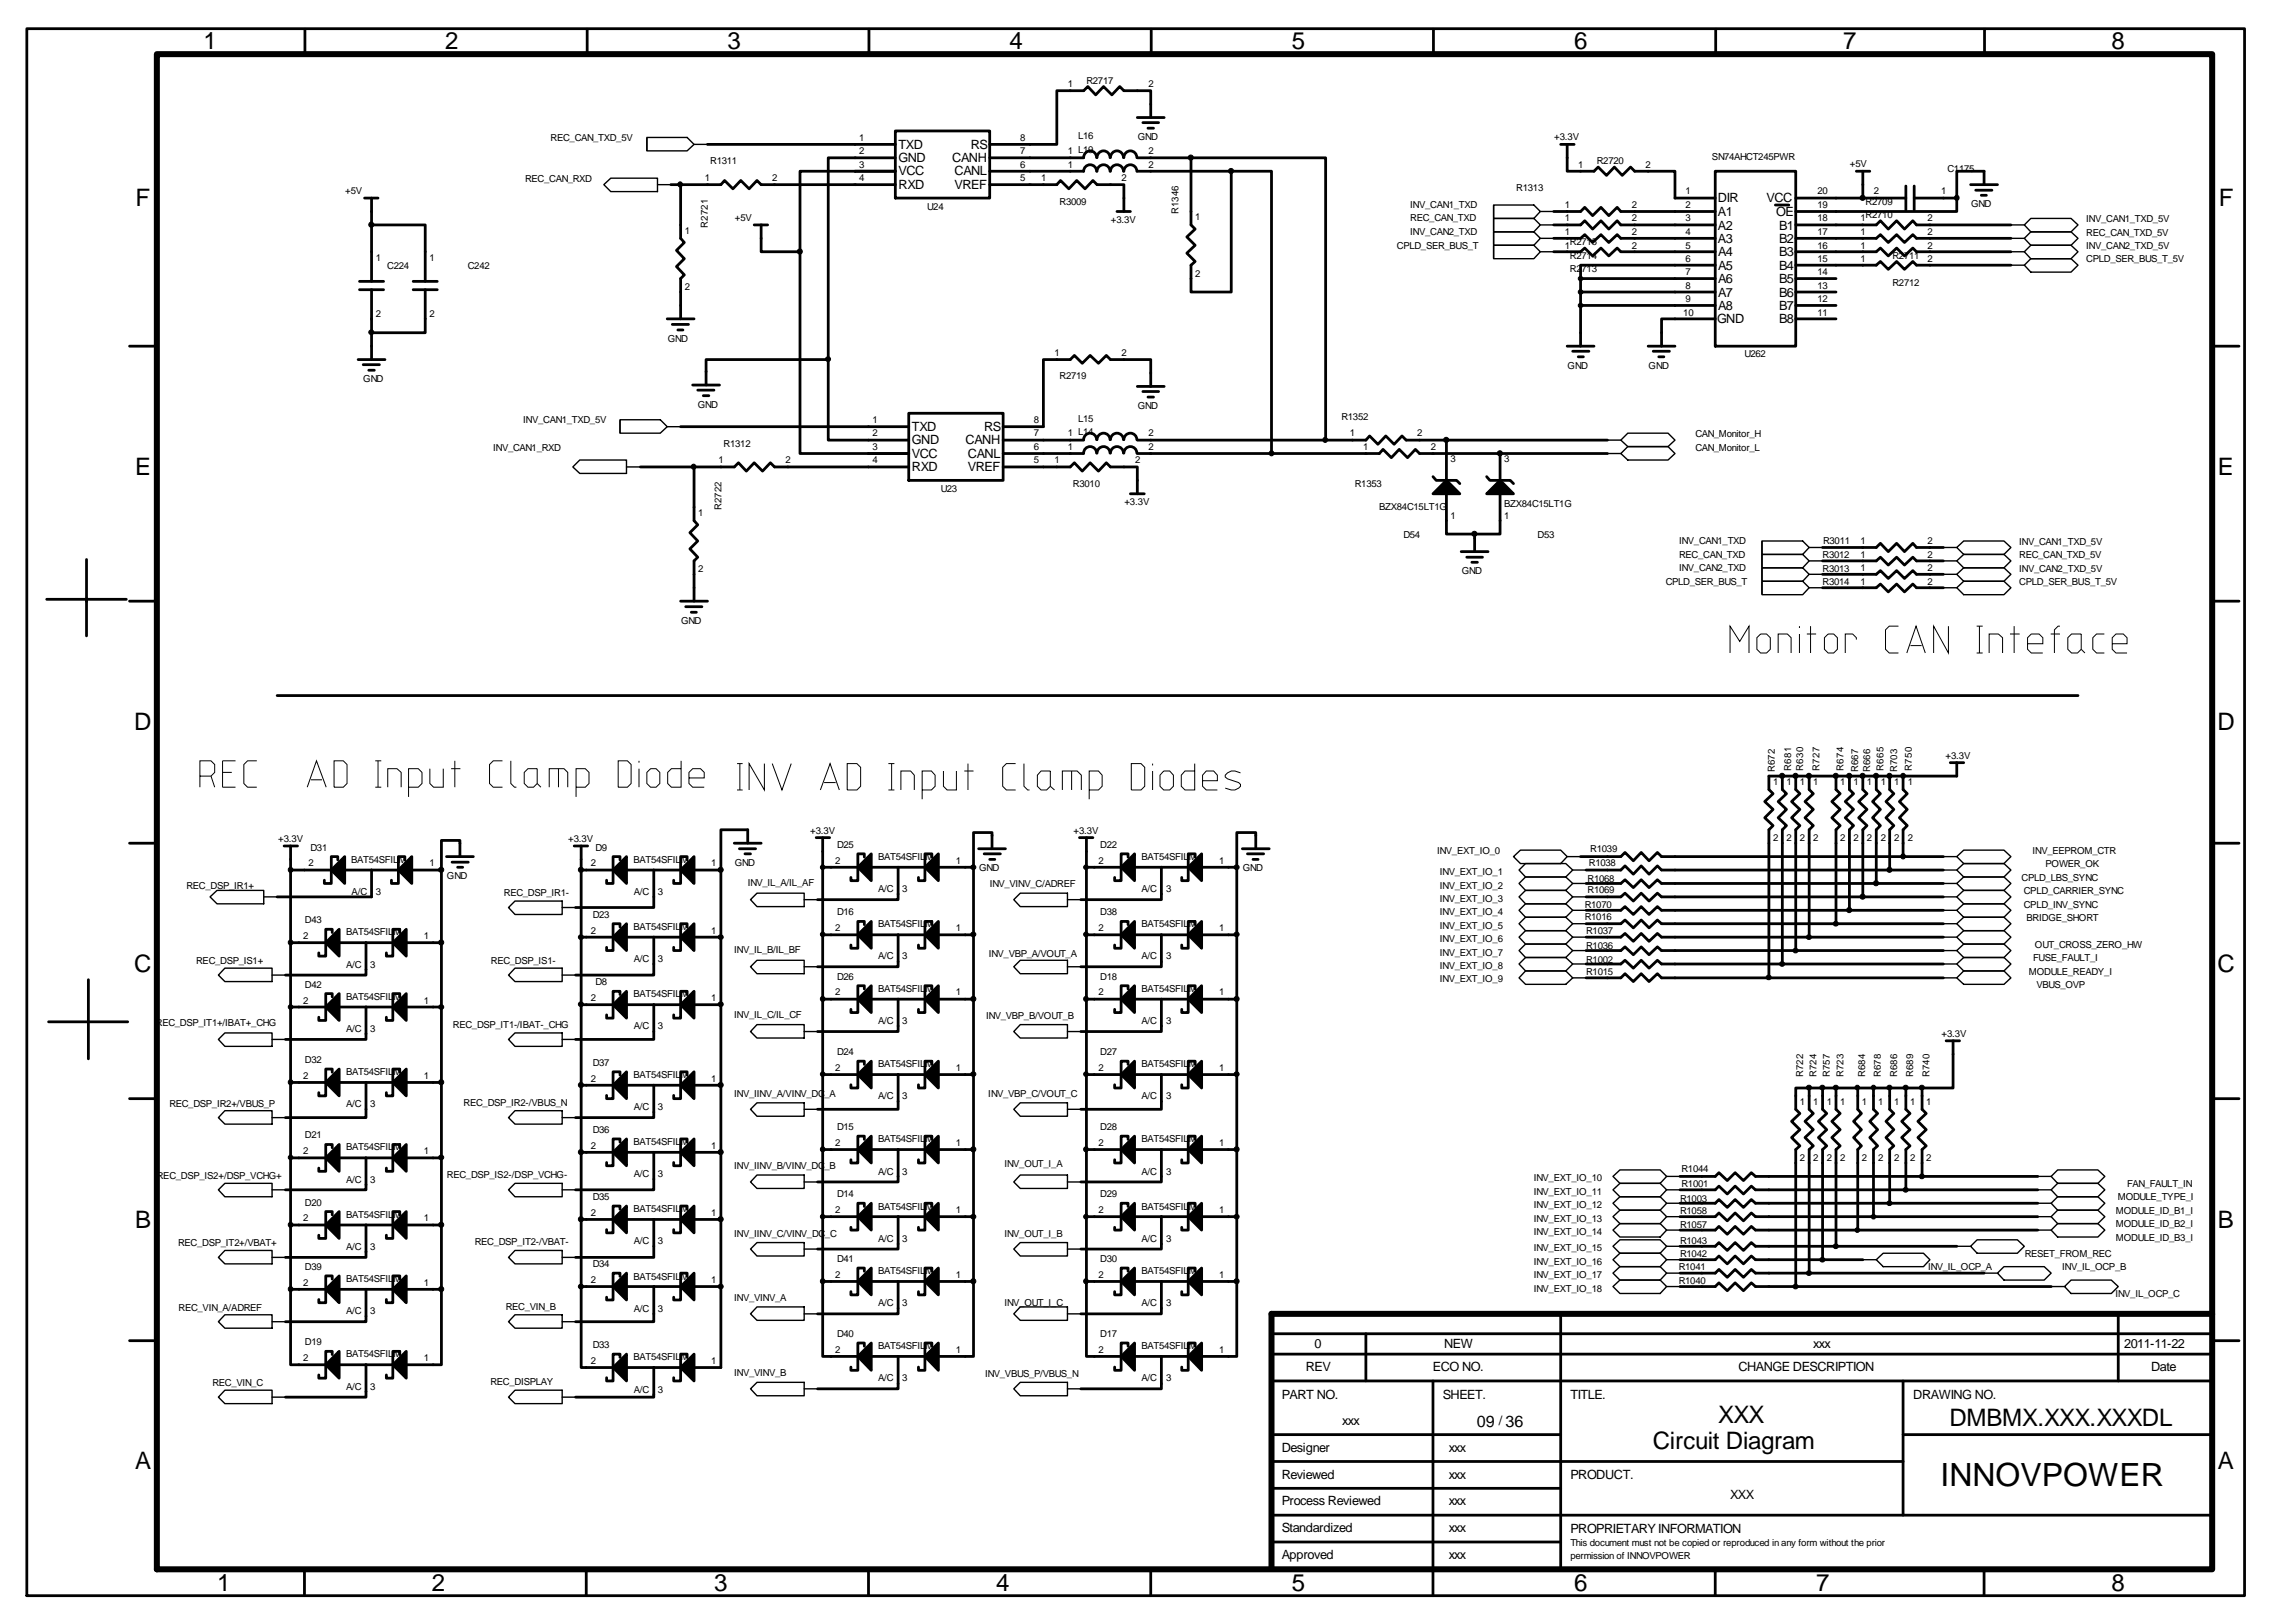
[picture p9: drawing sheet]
<svg xmlns="http://www.w3.org/2000/svg" width="420mm" height="297mm" viewBox="0 0 420 297" stroke-linecap="round" stroke-linejoin="round" font-family="sans-serif">
<defs><g id="words">
<text font-size="5.9" x="355.1" y="271.8">INNOVPOWER</text>
<g font-size="4.4">
<text x="37.3" y="8.9">1</text>
<text x="81.5" y="8.9">2</text>
<text x="133.1" y="8.9">3</text>
<text x="184.8" y="8.9">4</text>
<text x="236.4" y="8.9">5</text>
<text x="288" y="8.9">6</text>
<text x="337.2" y="8.9">7</text>
<text x="386.4" y="8.9">8</text>
<text x="24.8" y="37.8">F</text>
<text x="406" y="37.8">F</text>
<text x="24.7" y="86.9">E</text>
<text x="405.8" y="86.9">E</text>
<text x="24.6" y="133.6">D</text>
<text x="405.7" y="133.6">D</text>
<text x="24.6" y="177.9">C</text>
<text x="405.7" y="177.9">C</text>
<text x="24.7" y="224.6">B</text>
<text x="405.8" y="224.6">B</text>
<text x="314.4" y="260.3">XXX</text>
<text x="356.7" y="260.9">DMBMX.XXX.XXXDL</text>
<text x="24.7" y="268.8">A</text>
<text x="302.4" y="265.2">Circuit Diagram</text>
<text x="405.8" y="268.8">A</text>
<text x="39.7" y="291">1</text>
<text x="79" y="291">2</text>
<text x="130.7" y="291">3</text>
<text x="182.3" y="291">4</text>
<text x="236.4" y="291">5</text>
<text x="288.1" y="291">6</text>
<text x="332.3" y="291">7</text>
<text x="386.4" y="291">8</text>
</g>
<text font-size="2.9" x="270.3" y="261">09 36</text>
<g font-size="2.3">
<text x="164.4" y="29.6">GND</text>
<text x="164.4" y="27.2">TXD</text>
<text x="174.2" y="29.6">CANH</text>
<text x="177.6" y="27.2">RS</text>
<text x="164.4" y="32.1">VCC</text>
<text x="164.4" y="34.5">RXD</text>
<text x="174.7" y="32.1">CANL</text>
<text x="174.7" y="34.5">VREF</text>
<text x="314.4" y="37">DIR</text>
<text x="314.4" y="39.5">A1</text>
<text x="314.4" y="42">A2</text>
<text x="323.3" y="36.9">VCC</text>
<text x="325" y="39.5">OE</text>
<text x="325.5" y="42">B1</text>
<text x="314.4" y="44.5">A3</text>
<text x="314.4" y="46.9">A4</text>
<text x="325.5" y="44.5">B2</text>
<text x="325.5" y="46.9">B3</text>
<text x="314.4" y="49.4">A5</text>
<text x="314.4" y="51.8">A6</text>
<text x="325.5" y="49.4">B4</text>
<text x="325.5" y="51.8">B5</text>
<text x="314.2" y="59.2">GND</text>
<text x="314.4" y="54.3">A7</text>
<text x="314.4" y="56.7">A8</text>
<text x="325.5" y="54.3">B6</text>
<text x="325.5" y="56.7">B7</text>
<text x="325.5" y="59.2">B8</text>
<text x="166.9" y="83.7">VCC</text>
<text x="166.9" y="81.3">GND</text>
<text x="166.9" y="78.8">TXD</text>
<text x="176.7" y="81.3">CANH</text>
<text x="177.1" y="83.7">CANL</text>
<text x="180.1" y="78.8">RS</text>
<text x="166.9" y="86.2">RXD</text>
<text x="177.1" y="86.2">VREF</text>
<text x="238.9" y="250.8">REV</text>
<text x="240.5" y="246.5">0</text>
<text x="262.2" y="250.8">ECO NO.</text>
<text x="264.2" y="246.5">NEW</text>
<text x="318.1" y="250.8">CHANGE DESCRIPTION</text>
<text x="331.8" y="246.6">xxx</text>
<text x="388.7" y="246.5">2011-11-22</text>
<text x="393.6" y="250.8">Date</text>
<text x="234.5" y="255.9">PART NO.</text>
<text x="264" y="255.9">SHEET.</text>
<text x="287.4" y="255.9">TITLE.</text>
<text x="350.1" y="255.9">DRAWING NO.</text>
<text x="245.6" y="260.8">xxx</text>
<text x="274.2" y="260.8">/</text>
<text x="234.5" y="265.6">Designer</text>
<text x="265.1" y="265.6">xxx</text>
<text x="234.5" y="270.5">Reviewed</text>
<text x="234.5" y="275.4">Process Reviewed</text>
<text x="265.1" y="275.4">xxx</text>
<text x="265.1" y="270.5">xxx</text>
<text x="287.4" y="270.6">PRODUCT.</text>
<text x="316.6" y="274.3">XXX</text>
<text x="234.5" y="280.3">Standardized</text>
<text x="265.1" y="280.3">xxx</text>
<text x="287.4" y="280.5">PROPRIETARY INFORMATION</text>
<text x="234.5" y="285.2">Approved</text>
<text x="265.1" y="285.2">xxx</text>
</g>
<g font-size="1.8">
<text x="195.4" y="15.9">1</text>
<text x="198.8" y="15.3">R2717</text>
<text x="210.1" y="15.9">2</text>
<text x="100.8" y="25.7">REC_CAN_TXD_5V</text>
<text x="157.2" y="25.7">1</text>
<text x="157.2" y="28.2">2</text>
<text x="186.7" y="25.7">8</text>
<text x="186.7" y="28.2">7</text>
<text x="195.4" y="28.2">1 L19</text>
<text x="197.3" y="25.5">L16</text>
<text x="208.2" y="25.7">GND</text>
<text x="210.1" y="28.2">2</text>
<text x="284.4" y="25.7">+3.3V</text>
<text x="313.3" y="29.2">SN74AHCT245PWR</text>
<text x="63.2" y="35.5">+5V</text>
<text x="96.1" y="33.3">REC_CAN_RXD</text>
<text x="128.9" y="33.1">1</text>
<text x="130" y="30.1">R1311</text>
<text x="141.3" y="33.1">2</text>
<text x="157.2" y="30.6">3</text>
<text x="157.2" y="33.1">4</text>
<text x="186.7" y="33.1">5</text>
<text x="186.7" y="30.6">6</text>
<text x="190.5" y="33.1">1</text>
<text x="195.4" y="30.6">1</text>
<text x="205.2" y="33.1">2</text>
<text x="210.1" y="30.6">2</text>
<text x="277.5" y="35">R1313</text>
<text x="288.8" y="30.6">1</text>
<text x="292.2" y="30.1">R2720</text>
<text x="301.1" y="30.6">2</text>
<text x="308.4" y="35.6">1</text>
<text x="332.6" y="35.6">20</text>
<text x="338.5" y="30.6">+5V</text>
<text x="342.9" y="35.6">2</text>
<text x="355.2" y="35.6">1</text>
<text x="356.4" y="31.5">C1175</text>
<text x="129.5" y="41.7" transform="rotate(-90 129.5 41.7)">R2721</text>
<text x="134.4" y="40.4">+5V</text>
<text x="169.7" y="38.4">U24</text>
<text x="193.9" y="37.4">R3009</text>
<text x="203.3" y="40.7">+3.3V</text>
<text x="215.6" y="39.2" transform="rotate(-90 215.6 39.2)">R1346</text>
<text x="218.7" y="40.3">1</text>
<text x="258.1" y="38">INV_CAN1_TXD</text>
<text x="258.1" y="40.5">REC_CAN_TXD</text>
<text x="286.3" y="38">1</text>
<text x="286.3" y="40.5">1</text>
<text x="298.6" y="38">2</text>
<text x="298.6" y="40.5">2</text>
<text x="308.4" y="38">2</text>
<text x="308.4" y="40.5">3</text>
<text x="332.6" y="40.5">18</text>
<text x="332.6" y="38">19</text>
<text x="340.4" y="40.5">1</text>
<text x="341.4" y="37.4">R2709</text>
<text x="341.4" y="40">R2710</text>
<text x="352.7" y="40.5">2</text>
<text x="360.7" y="37.9">GND</text>
<text x="381.8" y="40.6">INV_CAN1_TXD_5V</text>
<text x="68.7" y="47.7">1</text>
<text x="78.6" y="47.7">1</text>
<text x="125.3" y="42.8">1</text>
<text x="255.6" y="45.5">CPLD_SER_BUS_T</text>
<text x="258.1" y="43">INV_CAN2_TXD</text>
<text x="286.3" y="43">1</text>
<text x="286.3" y="45.5">1</text>
<text x="287.3" y="47.3">R2714</text>
<text x="287.3" y="44.9">R2715</text>
<text x="298.6" y="43">2</text>
<text x="298.6" y="45.5">2</text>
<text x="308.4" y="43">4</text>
<text x="308.4" y="45.5">5</text>
<text x="308.4" y="47.9">6</text>
<text x="332.6" y="43">17</text>
<text x="332.6" y="45.5">16</text>
<text x="332.6" y="47.9">15</text>
<text x="340.4" y="47.9">1</text>
<text x="340.4" y="43">1</text>
<text x="340.4" y="45.5">1</text>
<text x="346.3" y="47.3">R2711</text>
<text x="352.7" y="47.9">2</text>
<text x="352.7" y="43">2</text>
<text x="352.7" y="45.5">2</text>
<text x="381.8" y="43.1">REC_CAN_TXD_5V</text>
<text x="381.8" y="45.6">INV_CAN2_TXD_5V</text>
<text x="70.9" y="49.2">C224</text>
<text x="85.6" y="49.2">C242</text>
<text x="125.3" y="53.1">2</text>
<text x="218.7" y="50.6">2</text>
<text x="287.3" y="49.8">R2713</text>
<text x="308.4" y="50.4">7</text>
<text x="308.4" y="52.8">8</text>
<text x="332.6" y="50.4">14</text>
<text x="332.6" y="52.8">13</text>
<text x="346.3" y="52.2">R2712</text>
<text x="381.8" y="48">CPLD_SER_BUS_T_5V</text>
<text x="68.7" y="58">2</text>
<text x="78.6" y="58">2</text>
<text x="308" y="57.8">10</text>
<text x="308.4" y="55.3">9</text>
<text x="332.6" y="55.3">12</text>
<text x="332.6" y="57.8">11</text>
<text x="122.2" y="62.6">GND</text>
<text x="193" y="65.1">1</text>
<text x="205.2" y="65.1">2</text>
<text x="319.2" y="65.4">U262</text>
<text x="66.5" y="69.9">GND</text>
<text x="193.9" y="69.4">R2719</text>
<text x="286.9" y="67.5">GND</text>
<text x="301.7" y="67.5">GND</text>
<text x="95.8" y="77.4">INV_CAN1_TXD_5V</text>
<text x="127.7" y="74.6">GND</text>
<text x="159.7" y="77.4">1</text>
<text x="189.1" y="77.4">8</text>
<text x="197.3" y="77.1">L15</text>
<text x="208.2" y="74.8">GND</text>
<text x="245.4" y="76.8">R1352</text>
<text x="90.3" y="82.5">INV_CAN1_RXD</text>
<text x="132.4" y="81.7">R1312</text>
<text x="159.7" y="82.3">3</text>
<text x="159.7" y="79.8">2</text>
<text x="189.1" y="82.3">6</text>
<text x="189.1" y="79.8">7</text>
<text x="195.4" y="79.8">1 L14</text>
<text x="195.4" y="82.3">1</text>
<text x="210.1" y="79.8">2</text>
<text x="210.1" y="82.3">2</text>
<text x="247" y="79.8">1</text>
<text x="249.4" y="82.3">1</text>
<text x="259.3" y="79.8">2</text>
<text x="261.8" y="82.3">2</text>
<text x="310.2" y="80">CAN_Monitor_H</text>
<text x="310.2" y="82.5">CAN_Monitor_L</text>
<text x="131.5" y="84.8">1</text>
<text x="143.8" y="84.8">2</text>
<text x="159.7" y="84.8">4</text>
<text x="172.1" y="90">U23</text>
<text x="189.1" y="84.8">5</text>
<text x="193" y="84.8">1</text>
<text x="196.3" y="89.1">R3010</text>
<text x="207.7" y="84.8">2</text>
<text x="247.9" y="89.1">R1353</text>
<text x="265.4" y="84.6">3</text>
<text x="275.3" y="84.6">3</text>
<text x="127.8" y="94.4">1</text>
<text x="132" y="93.3" transform="rotate(-90 132 93.3)">R2722</text>
<text x="205.7" y="92.4">+3.3V</text>
<text x="252.4" y="93.4">BZX84C15LT1G</text>
<text x="265.4" y="94.9">1</text>
<text x="275.3" y="92.7">BZX84C15LT1G</text>
<text x="275.3" y="94.9">1</text>
<text x="256.8" y="98.4">D54</text>
<text x="281.3" y="98.4">D53</text>
<text x="307.3" y="99.5">INV_CAN1_TXD</text>
<text x="333.6" y="99.5">R3011</text>
<text x="340.4" y="99.5">1</text>
<text x="352.7" y="99.5">2</text>
<text x="369.5" y="99.7">INV_CAN1_TXD_5V</text>
<text x="127.8" y="104.7">2</text>
<text x="267.5" y="105.1">GND</text>
<text x="304.8" y="106.9">CPLD_SER_BUS_T</text>
<text x="307.3" y="102">REC_CAN_TXD</text>
<text x="307.3" y="104.5">INV_CAN2_TXD</text>
<text x="333.5" y="102.1">R3012</text>
<text x="333.5" y="107">R3014</text>
<text x="333.5" y="104.6">R3013</text>
<text x="340.4" y="102">1</text>
<text x="340.4" y="106.9">1</text>
<text x="340.4" y="104.5">1</text>
<text x="352.7" y="102">2</text>
<text x="352.7" y="106.9">2</text>
<text x="352.7" y="104.5">2</text>
<text x="369.5" y="102.1">REC_CAN_TXD_5V</text>
<text x="369.5" y="104.6">INV_CAN2_TXD_5V</text>
<text x="369.5" y="107">CPLD_SER_BUS_T_5V</text>
<text x="124.6" y="114.2">GND</text>
<text x="324.4" y="143.6">1</text>
<text x="324.8" y="141.2" transform="rotate(-90 324.8 141.2)">R672</text>
<text x="326.9" y="143.6">1</text>
<text x="327.7" y="141" transform="rotate(-90 327.7 141)">R681</text>
<text x="329.4" y="143.6">1</text>
<text x="329.9" y="141" transform="rotate(-90 329.9 141)">R630</text>
<text x="331.8" y="143.6">1</text>
<text x="332.9" y="141" transform="rotate(-90 332.9 141)">R727</text>
<text x="336.7" y="143.6">1</text>
<text x="337.3" y="141" transform="rotate(-90 337.3 141)">R674</text>
<text x="339.2" y="143.6">1</text>
<text x="340" y="141.2" transform="rotate(-90 340 141.2)">R667</text>
<text x="341.6" y="143.6">1</text>
<text x="342.2" y="141.2" transform="rotate(-90 342.2 141.2)">R666</text>
<text x="344.2" y="143.6">1</text>
<text x="344.7" y="141" transform="rotate(-90 344.7 141)">R665</text>
<text x="346.6" y="143.6">1</text>
<text x="347.1" y="141.2" transform="rotate(-90 347.1 141.2)">R703</text>
<text x="349.1" y="143.6">1</text>
<text x="349.8" y="141" transform="rotate(-90 349.8 141)">R750</text>
<text x="356" y="138.8">+3.3V</text>
<text x="50.9" y="154">+3.3V</text>
<text x="56.8" y="155.6">D31</text>
<text x="104" y="154">+3.3V</text>
<text x="109" y="155.6">D9</text>
<text x="148.3" y="152.6">+3.3V</text>
<text x="153.2" y="155.1">D25</text>
<text x="196.4" y="152.6">+3.3V</text>
<text x="201.3" y="155.1">D22</text>
<text x="291" y="156">R1039</text>
<text x="324.4" y="153.9">2</text>
<text x="326.9" y="153.9">2</text>
<text x="329.4" y="153.9">2</text>
<text x="331.8" y="153.9">2</text>
<text x="336.7" y="153.9">2</text>
<text x="339.2" y="153.9">2</text>
<text x="341.6" y="153.9">2</text>
<text x="344.2" y="153.9">2</text>
<text x="346.6" y="153.9">2</text>
<text x="349.1" y="153.9">2</text>
<text x="56.5" y="158.5">2</text>
<text x="64.3" y="157.8">BAT54SFILM</text>
<text x="78.6" y="158.5">1</text>
<text x="81.8" y="160.9">GND</text>
<text x="108.1" y="158.5">2</text>
<text x="115.9" y="157.8">BAT54SFILM</text>
<text x="130.1" y="158.5">1</text>
<text x="134.4" y="158.4">GND</text>
<text x="152.8" y="158.1">2</text>
<text x="160.7" y="157.4">BAT54SFILM</text>
<text x="174.9" y="158.1">1</text>
<text x="179.2" y="159.4">GND</text>
<text x="201" y="158.1">2</text>
<text x="208.9" y="157.4">BAT54SFILM</text>
<text x="223.1" y="158.1">1</text>
<text x="227.4" y="159.4">GND</text>
<text x="263" y="156.2">INV_EXT_IO_0</text>
<text x="263.5" y="160.1">INV_EXT_IO_1</text>
<text x="290.5" y="161.4">R1068</text>
<text x="290.7" y="158.4">R1038</text>
<text x="369.9" y="161.1">CPLD_LBS_SYNC</text>
<text x="371.9" y="156.2">INV_EEPROM_CTR</text>
<text x="374.3" y="158.7">POWER_OK</text>
<text x="34.1" y="162.6">REC_DSP_IR1+</text>
<text x="64.3" y="163.7">A/C</text>
<text x="68.8" y="163.7">3</text>
<text x="92.2" y="163.9">REC_DSP_IR1-</text>
<text x="108.5" y="167.9">D23</text>
<text x="116" y="163.7">A/C</text>
<text x="120.4" y="163.7">3</text>
<text x="136.8" y="162.1">INV_IL_A/IL_AF</text>
<text x="153.2" y="167.5">D16</text>
<text x="160.7" y="163.2">A/C</text>
<text x="165.1" y="163.2">3</text>
<text x="181.1" y="162.3">INV_VINV_C/ADREF</text>
<text x="201.3" y="167.5">D38</text>
<text x="208.9" y="163.2">A/C</text>
<text x="213.4" y="163.2">3</text>
<text x="263.5" y="167.5">INV_EXT_IO_4</text>
<text x="263.5" y="165">INV_EXT_IO_3</text>
<text x="263.5" y="162.6">INV_EXT_IO_2</text>
<text x="290" y="166">R1070</text>
<text x="290.5" y="163.3">R1069</text>
<text x="370.3" y="166">CPLD_INV_SYNC</text>
<text x="370.3" y="163.6">CPLD_CARRIER_SYNC</text>
<text x="55.5" y="171.8">2</text>
<text x="55.8" y="168.9">D43</text>
<text x="63.3" y="171.1">BAT54SFILM</text>
<text x="77.6" y="171.8">1</text>
<text x="108.1" y="170.9">2</text>
<text x="115.9" y="170.2">BAT54SFILM</text>
<text x="130.1" y="170.9">1</text>
<text x="152.8" y="170.4">2</text>
<text x="160.7" y="169.7">BAT54SFILM</text>
<text x="174.9" y="170.4">1</text>
<text x="201" y="170.4">2</text>
<text x="208.9" y="169.7">BAT54SFILM</text>
<text x="223.1" y="170.4">1</text>
<text x="263.5" y="172.4">INV_EXT_IO_6</text>
<text x="263.5" y="169.9">INV_EXT_IO_5</text>
<text x="290" y="168.2">R1016</text>
<text x="290.2" y="170.9">R1037</text>
<text x="290.2" y="173.7">R1036</text>
<text x="370.8" y="168.5">BRIDGE_SHORT</text>
<text x="372.4" y="173.4">OUT_CROSS_ZERO_HW</text>
<text x="35.9" y="176.4">REC_DSP_IS1+</text>
<text x="63.3" y="177">A/C</text>
<text x="67.7" y="177">3</text>
<text x="89.8" y="176.3">REC_DSP_IS1-</text>
<text x="116" y="176">A/C</text>
<text x="120.4" y="176">3</text>
<text x="134.4" y="174.3">INV_IL_B/IL_BF</text>
<text x="153.2" y="179.2">D26</text>
<text x="160.7" y="175.5">A/C</text>
<text x="165.1" y="175.5">3</text>
<text x="180.9" y="175.1">INV_VBP_A/VOUT_A</text>
<text x="201.3" y="179.2">D18</text>
<text x="208.9" y="175.5">A/C</text>
<text x="213.4" y="175.5">3</text>
<text x="263.5" y="179.7">INV_EXT_IO_9</text>
<text x="263.5" y="177.3">INV_EXT_IO_8</text>
<text x="263.5" y="174.8">INV_EXT_IO_7</text>
<text x="290.2" y="176.1">R1002</text>
<text x="290.2" y="178.4">R1015</text>
<text x="371.3" y="178.3">MODULE_READY_I</text>
<text x="372" y="175.9">FUSE_FAULT_I</text>
<text x="55.5" y="183.6">2</text>
<text x="55.8" y="180.7">D42</text>
<text x="63.3" y="183">BAT54SFILM</text>
<text x="77.6" y="183.6">1</text>
<text x="108.1" y="183.1">2</text>
<text x="109" y="180.3">D8</text>
<text x="115.9" y="182.5">BAT54SFILM</text>
<text x="130.1" y="183.1">1</text>
<text x="152.8" y="182.1">2</text>
<text x="160.7" y="181.4">BAT54SFILM</text>
<text x="174.9" y="182.1">1</text>
<text x="201" y="182.1">2</text>
<text x="208.9" y="181.4">BAT54SFILM</text>
<text x="223.1" y="182.1">1</text>
<text x="372.6" y="180.8">VBUS_OVP</text>
<text x="28.5" y="187.6">REC_DSP_IT1+/IBAT+_CHG</text>
<text x="63.3" y="188.8">A/C</text>
<text x="67.7" y="188.8">3</text>
<text x="82.9" y="188">REC_DSP_IT1-/IBAT-_CHG</text>
<text x="116" y="188.3">A/C</text>
<text x="120.4" y="188.3">3</text>
<text x="134.4" y="186.2">INV_IL_C/IL_CF</text>
<text x="160.7" y="187.4">A/C</text>
<text x="165.1" y="187.4">3</text>
<text x="180.4" y="186.4">INV_VBP_B/VOUT_B</text>
<text x="208.9" y="187.4">A/C</text>
<text x="213.4" y="187.4">3</text>
<text x="355.3" y="189.7">+3.3V</text>
<text x="55.5" y="197.4">2</text>
<text x="55.8" y="194.5">D32</text>
<text x="63.3" y="196.7">BAT54SFILM</text>
<text x="77.6" y="197.4">1</text>
<text x="108.1" y="197.9">2</text>
<text x="108.5" y="195">D37</text>
<text x="115.9" y="197.2">BAT54SFILM</text>
<text x="130.1" y="197.9">1</text>
<text x="152.8" y="195.9">2</text>
<text x="153.2" y="193">D24</text>
<text x="160.7" y="195.2">BAT54SFILM</text>
<text x="174.9" y="195.9">1</text>
<text x="201" y="195.9">2</text>
<text x="201.3" y="193">D27</text>
<text x="208.9" y="195.2">BAT54SFILM</text>
<text x="223.1" y="195.9">1</text>
<text x="329.9" y="197" transform="rotate(-90 329.9 197)">R722</text>
<text x="332.4" y="197" transform="rotate(-90 332.4 197)">R724</text>
<text x="334.9" y="197" transform="rotate(-90 334.9 197)">R757</text>
<text x="337.3" y="197" transform="rotate(-90 337.3 197)">R723</text>
<text x="341.3" y="197" transform="rotate(-90 341.3 197)">R684</text>
<text x="344.2" y="197" transform="rotate(-90 344.2 197)">R678</text>
<text x="347.1" y="197" transform="rotate(-90 347.1 197)">R686</text>
<text x="350.1" y="197" transform="rotate(-90 350.1 197)">R689</text>
<text x="353.1" y="197" transform="rotate(-90 353.1 197)">R740</text>
<text x="31" y="202.4">REC_DSP_IR2+/VBUS_P</text>
<text x="63.3" y="202.6">A/C</text>
<text x="67.7" y="202.6">3</text>
<text x="84.8" y="202.3">REC_DSP_IR2-/VBUS_N</text>
<text x="116" y="203.1">A/C</text>
<text x="120.4" y="203.1">3</text>
<text x="134.4" y="200.7">INV_IINV_A/VINV_DC_A</text>
<text x="160.7" y="201.1">A/C</text>
<text x="165.1" y="201.1">3</text>
<text x="180.8" y="200.7">INV_VBP_C/VOUT_C</text>
<text x="208.9" y="201.1">A/C</text>
<text x="213.4" y="201.1">3</text>
<text x="329.4" y="202.1">1</text>
<text x="331.8" y="202.1">1</text>
<text x="334.3" y="202.1">1</text>
<text x="336.7" y="202.1">1</text>
<text x="340.7" y="202.1">1</text>
<text x="343.7" y="202.1">1</text>
<text x="346.6" y="202.1">1</text>
<text x="349.5" y="202.1">1</text>
<text x="352.5" y="202.1">1</text>
<text x="55.8" y="208.3">D21</text>
<text x="108.5" y="207.3">D36</text>
<text x="115.9" y="209.5">BAT54SFILM</text>
<text x="152.8" y="209.7">2</text>
<text x="153.2" y="206.8">D15</text>
<text x="160.7" y="209">BAT54SFILM</text>
<text x="174.9" y="209.7">1</text>
<text x="201" y="209.7">2</text>
<text x="201.3" y="206.8">D28</text>
<text x="208.9" y="209">BAT54SFILM</text>
<text x="223.1" y="209.7">1</text>
<text x="28.7" y="215.6">REC_DSP_IS2+/DSP_VCHG+</text>
<text x="55.5" y="211.2">2</text>
<text x="63.3" y="210.5">BAT54SFILM</text>
<text x="77.6" y="211.2">1</text>
<text x="81.8" y="215.6">REC_DSP_IS2-/DSP_VCHG-</text>
<text x="108.1" y="210.1">2</text>
<text x="116" y="215.4">A/C</text>
<text x="120.4" y="215.4">3</text>
<text x="130.1" y="210.1">1</text>
<text x="134.4" y="213.9">INV_IINV_B/VINV_DC_B</text>
<text x="160.7" y="214.9">A/C</text>
<text x="165.1" y="214.9">3</text>
<text x="183.8" y="213.4">INV_OUT_I_A</text>
<text x="208.9" y="214.9">A/C</text>
<text x="213.4" y="214.9">3</text>
<text x="307.7" y="214.5">R1044</text>
<text x="329.4" y="212.4">2</text>
<text x="331.8" y="212.4">2</text>
<text x="334.3" y="212.4">2</text>
<text x="336.7" y="212.4">2</text>
<text x="340.7" y="212.4">2</text>
<text x="343.7" y="212.4">2</text>
<text x="346.6" y="212.4">2</text>
<text x="349.5" y="212.4">2</text>
<text x="352.5" y="212.4">2</text>
<text x="55.8" y="220.6">D20</text>
<text x="63.3" y="216.4">A/C</text>
<text x="67.7" y="216.4">3</text>
<text x="108.5" y="219.5">D35</text>
<text x="115.9" y="221.7">BAT54SFILM</text>
<text x="152.8" y="222">2</text>
<text x="153.2" y="219">D14</text>
<text x="160.7" y="221.3">BAT54SFILM</text>
<text x="174.9" y="222">1</text>
<text x="201" y="222">2</text>
<text x="201.3" y="219">D29</text>
<text x="208.9" y="221.3">BAT54SFILM</text>
<text x="223.1" y="222">1</text>
<text x="280.7" y="221.1">INV_EXT_IO_12</text>
<text x="280.7" y="218.6">INV_EXT_IO_11</text>
<text x="280.7" y="216.2">INV_EXT_IO_10</text>
<text x="307.4" y="219.9">R1003</text>
<text x="307.7" y="217.2">R1001</text>
<text x="387.5" y="219.6">MODULE_TYPE_I</text>
<text x="389.2" y="217.2">FAN_FAULT_IN</text>
<text x="55.5" y="223.4">2</text>
<text x="63.3" y="222.8">BAT54SFILM</text>
<text x="77.6" y="223.4">1</text>
<text x="86.9" y="227.8">REC_DSP_IT2-/VBAT-</text>
<text x="108.1" y="222.5">2</text>
<text x="116" y="227.7">A/C</text>
<text x="120.4" y="227.7">3</text>
<text x="130.1" y="222.5">1</text>
<text x="134.4" y="226.2">INV_IINV_C/VINV_DC_C</text>
<text x="160.7" y="227.2">A/C</text>
<text x="165.1" y="227.2">3</text>
<text x="183.8" y="226.2">INV_OUT_I_B</text>
<text x="208.9" y="227.2">A/C</text>
<text x="213.4" y="227.2">3</text>
<text x="280.7" y="223.5">INV_EXT_IO_13</text>
<text x="280.7" y="226">INV_EXT_IO_14</text>
<text x="307.4" y="222.1">R1058</text>
<text x="307.4" y="224.6">R1057</text>
<text x="307.4" y="227.5">R1043</text>
<text x="387.2" y="224.5">MODULE_ID_B2_I</text>
<text x="387.2" y="222.1">MODULE_ID_B1_I</text>
<text x="387.2" y="227">MODULE_ID_B3_I</text>
<text x="32.6" y="228">REC_DSP_IT2+/VBAT+</text>
<text x="55.8" y="232.3">D39</text>
<text x="63.3" y="228.7">A/C</text>
<text x="67.7" y="228.7">3</text>
<text x="108.5" y="231.8">D34</text>
<text x="152.8" y="233.8">2</text>
<text x="153.2" y="230.9">D41</text>
<text x="160.7" y="233.1">BAT54SFILM</text>
<text x="174.9" y="233.8">1</text>
<text x="201" y="233.8">2</text>
<text x="201.3" y="230.9">D30</text>
<text x="208.9" y="233.1">BAT54SFILM</text>
<text x="223.1" y="233.8">1</text>
<text x="280.7" y="233.9">INV_EXT_IO_17</text>
<text x="280.7" y="231.4">INV_EXT_IO_16</text>
<text x="280.7" y="228.9">INV_EXT_IO_15</text>
<text x="307.2" y="232.4">R1041</text>
<text x="307.4" y="230">R1042</text>
<text x="352.8" y="232.4">INV_IL_OCP_A</text>
<text x="370.5" y="230">RESET_FROM_REC</text>
<text x="377.4" y="232.4">INV_IL_OCP_B</text>
<text x="32.7" y="239.8">REC_VIN_A/ADREF</text>
<text x="55.5" y="235.3">2</text>
<text x="63.3" y="234.5">BAT54SFILM</text>
<text x="77.6" y="235.3">1</text>
<text x="92.5" y="239.7">REC_VIN_B</text>
<text x="108.1" y="234.8">2</text>
<text x="115.9" y="234.1">BAT54SFILM</text>
<text x="116" y="239.9">A/C</text>
<text x="120.4" y="239.9">3</text>
<text x="130.1" y="234.8">1</text>
<text x="134.4" y="238">INV_VINV_A</text>
<text x="160.7" y="239">A/C</text>
<text x="165.1" y="239">3</text>
<text x="183.8" y="239">INV_OUT_I_C</text>
<text x="208.9" y="239">A/C</text>
<text x="213.4" y="239">3</text>
<text x="280.7" y="236.3">INV_EXT_IO_18</text>
<text x="307.2" y="234.9">R1040</text>
<text x="387.1" y="237.3">INV_IL_OCP_C</text>
<text x="63.3" y="240.5">A/C</text>
<text x="67.7" y="240.5">3</text>
<text x="153.2" y="244.6">D40</text>
<text x="201.3" y="244.6">D17</text>
<text x="55.5" y="249">2</text>
<text x="55.8" y="246.1">D19</text>
<text x="63.3" y="248.3">BAT54SFILM</text>
<text x="77.6" y="249">1</text>
<text x="108.1" y="249.5">2</text>
<text x="108.5" y="246.6">D33</text>
<text x="115.9" y="248.8">BAT54SFILM</text>
<text x="130.1" y="249.5">1</text>
<text x="134.4" y="251.8">INV_VINV_B</text>
<text x="152.8" y="247.6">2</text>
<text x="160.7" y="246.9">BAT54SFILM</text>
<text x="174.9" y="247.6">1</text>
<text x="180.3" y="252">INV_VBUS_P/VBUS_N</text>
<text x="201" y="247.6">2</text>
<text x="208.9" y="246.9">BAT54SFILM</text>
<text x="223.1" y="247.6">1</text>
<text x="38.9" y="253.6">REC_VIN_C</text>
<text x="63.3" y="254.3">A/C</text>
<text x="67.7" y="254.3">3</text>
<text x="89.7" y="253.4">REC_DISPLAY</text>
<text x="116" y="254.8">A/C</text>
<text x="120.4" y="254.8">3</text>
<text x="160.7" y="252.7">A/C</text>
<text x="165.1" y="252.7">3</text>
<text x="208.9" y="252.7">A/C</text>
<text x="213.4" y="252.7">3</text>
<text x="287.4" y="282.8">This document must not be copied or reproduced in any form without the prior</text>
<text x="287.4" y="285.2">permission of INNOVPOWER</text>
</g>
</g></defs>
<g fill="none" stroke="#000" stroke-width=".51">
<path d="M4.9 5.2h405.8v286.7h-405.8zM55.8 5.3v4.4M107.4 5.3v4.4M159 5.3v4.4M210.7 5.3v4.4M262.3 5.3v4.4M313.9 5.3v4.4M363.1 5.3v4.4M66.7 36.2h2.5M68 36.2v15.3M122.8 33.8h9.1l.7-.8 1.5 1.5 1.5-1.5 1.5 1.5 1.4-1.5 .8 .8h24.5M124.5 33.8v9.8l.7 .8-1.4 1.4 1.4 1.5-1.4 1.5 1.4 1.5-.7 .7v7.3"/>
<path d="M129.5 26.4h34.3M163.8 28.9h-12.2v36.9M163.8 31.3h-17.4v14.8M163.8 24h17.3v12.2h-17.3zM181.1 33.8h12.3l.7-.8 1.5 1.5 1.4-1.5 1.5 1.5 1.5-1.5 .7 .8h5v4.9M181.1 31.3h17.2a1.19 1.19 0 0 1 1.2-1.2 1.19 1.19 0 0 1 1.2 1.2M181.1 28.9h17.2M198.3 28.8a1.19 1.19 0 0 1 1.2-1.2 1.19 1.19 0 0 1 1.2 1.2M200.7 28.8a1.19 1.19 0 0 1 1.2-1.2 1.19 1.19 0 0 1 1.2 1.2M200.7 31.3a1.19 1.19 0 0 1 1.2-1.2 1.19 1.19 0 0 1 1.2 1.2M203.2 28.8a1.19 1.19 0 0 1 1.2-1.2 1.19 1.19 0 0 1 1.2 1.2M203.2 31.3a1.19 1.19 0 0 1 1.2-1.2 1.19 1.19 0 0 1 1.2 1.2"/>
<path d="M204.4 38.7h2.4M205.7 28.8a1.19 1.19 0 0 1 1.1-1.2 1.19 1.19 0 0 1 1.2 1.2M205.7 31.3a1.19 1.19 0 0 1 1.1-1.2 1.19 1.19 0 0 1 1.2 1.2M208.1 31.3h24.6v51.7M208.1 28.9h34.5v51.6M208.1 21.5h4.9M209.1 22.4h2.9M210.1 23.5h1M210.6 21.5v-4.9h-4.9l-.8-.8-1.4 1.6-1.6-1.6-1.4 1.6-1.4-1.6-.8 .8h-4.9v9.8h-12.3M217.9 28.9v12.2l.8 .8-1.5 1.4 1.5 1.6-1.5 1.4 1.5 1.5-.8 .7v4.9h7.4v-22.1M284.3 38.7h4.9l.8-.8 1.4 1.6 1.5-1.6 1.5 1.6 1.5-1.6 .7 .8h17.3M285.6 26.4h2.4"/>
<path d="M286.8 26.4v4.9h4.9l.7-.7 1.6 1.5 1.4-1.5 1.4 1.5 1.6-1.5 .7 .7h7.4v4.9h7.4M313.9 31.3h14.7v32h-14.7zM324.9 37.5h2.4M328.6 36.2h20.1M339.7 31.3h2.4M340.9 31.3v4.9M348.7 34v4.4M350.3 36.2h7.8M350.3 34v4.4M360.6 33.8h4.9M361.5 34.8h3M362.5 35.7h1"/>
<path d="M363.1 33.8v-2.5h-5v7.4h-29.5M65.8 51.5h4.4M65.8 53h4.4M68 41.1h9.8v10.4M68 53v12.8M75.6 51.5h4.4M75.6 53h4.4M77.8 53v7.9h-9.8M122.1 58.3h4.9M123 59.4h3M138 41.1h2.5M139.3 41.1v5h7.1v36.9h19.9"/>
<path d="M284.3 41.1h4.9l.8-.7 1.4 1.5 1.5-1.5 1.5 1.5 1.5-1.5 .7 .7h17.3M284.3 43.6h4.9l.8-.7 1.4 1.5 1.5-1.5 1.5 1.5 1.5-1.5 .7 .7h17.3M284.3 46.1h4.9l.8-.7 1.4 1.4 1.5-1.4 1.5 1.4 1.5-1.4 .7 .7h17.3M289.2 51h24.7M289.2 53.4h24.7M289.2 55.9h24.7M313.9 58.3h-9.9v5M313.9 48.5h-24.7v14.8M328.6 41.1h14.7l.8-.7 1.4 1.5 1.5-1.5 1.5 1.5 1.5-1.5 .7 .7h17.3M328.6 43.6h14.7l.8-.7 1.4 1.5 1.5-1.5 1.5 1.5 1.5-1.5 .7 .7h17.3M328.6 46.1h14.7l.8-.7 1.4 1.4 1.5-1.4 1.5 1.4 1.5-1.4 .7 .7h17.3M328.6 48.5h14.7l.8-.7 1.4 1.5 1.5-1.5 1.5 1.5 1.5-1.5 .7 .7h17.3"/>
<path d="M328.6 51h7.4M328.6 53.4h7.4M328.6 55.9h7.4M328.6 58.3h7.4M23.7 63.3h4.9M65.5 65.8h4.9M66.5 66.7h2.9M67.5 67.7h1M124 60.4h1M124.5 78.1h41.8M126.7 70.4h5M127.7 71.4h2.9"/>
<path d="M128.7 72.4h1M129.2 70.4v-4.6h22.4v14.7h14.7M166.3 75.6h17.3v12.3h-17.3zM208.1 70.7h4.9M209.1 71.6h2.9M210.1 72.6h1M210.6 70.7v-4.9h-7.4l-.8-.8-1.4 1.5-1.5-1.5-1.5 1.5-1.4-1.5-.8 .8h-4.9v12.3h-7.3M286.8 63.3h4.9M287.8 64.3h2.9M288.8 65.3h.9M301.6 63.3h4.9M302.5 64.3h3"/>
<path d="M303.5 65.3h1M404.8 63.3h4.9M117.2 85.4h17.2l.7-.7 1.5 1.5 1.4-1.5 1.5 1.5 1.5-1.5 .7 .7h24.6M127 85.4v9.8l.7 .8-1.5 1.5 1.5 1.5-1.5 1.4 1.5 1.5-.7 .7v7.4M183.6 85.4h12.2l.8-.7 1.4 1.5 1.5-1.5 1.5 1.5 1.4-1.5 .8 .7h4.9v4.9M183.6 83h14.7M183.6 80.5h14.7M198.3 80.4a1.19 1.19 0 0 1 1.2-1.2 1.19 1.19 0 0 1 1.2 1.2M198.3 82.9a1.19 1.19 0 0 1 1.2-1.2 1.19 1.19 0 0 1 1.2 1.2M200.7 80.4a1.19 1.19 0 0 1 1.2-1.2 1.19 1.19 0 0 1 1.2 1.2M200.7 82.9a1.19 1.19 0 0 1 1.2-1.2 1.19 1.19 0 0 1 1.2 1.2M203.2 80.4a1.19 1.19 0 0 1 1.2-1.2 1.19 1.19 0 0 1 1.2 1.2"/>
<path d="M203.2 82.9a1.19 1.19 0 0 1 1.2-1.2 1.19 1.19 0 0 1 1.2 1.2M205.7 80.4a1.19 1.19 0 0 1 1.1-1.2 1.19 1.19 0 0 1 1.2 1.2M205.7 82.9a1.19 1.19 0 0 1 1.1-1.2 1.19 1.19 0 0 1 1.2 1.2M206.8 90.3h2.6M208.1 80.5h41.8l.7-.7 1.5 1.5 1.5-1.5 1.5 1.5 1.4-1.5 .8 .7h36.8M208.1 83h44.3l.7-.8 1.5 1.5 1.4-1.5 1.6 1.5 1.4-1.5 .8 .8h34.3M262.2 87.2l.6 .7h3.7l.6 .6M264.7 90.3v7.4h9.8v-7.4M264.7 80.5v7.4M269.8 97.7v3.2M272 87.2l.6 .7h3.8l.5 .6M274.5 83v4.9"/>
<path d="M8.6 109.6h14.5M15.8 102.4v13.9M23.7 110h4.9M124.5 110h5M125.5 111h2.9M126.5 112h.9M267.4 100.9h4.9M268.4 101.9h2.9M269.3 102.9h1M333.5 100.2h9.8l.8-.8 1.4 1.5 1.5-1.5 1.5 1.5 1.5-1.5 .7 .8h4.9M333.5 102.6h9.8l.8-.7 1.4 1.5 1.5-1.5 1.5 1.5 1.5-1.5 .7 .7h4.9M333.5 105.1h9.8l.8-.7 1.4 1.4 1.5-1.4 1.5 1.4 1.5-1.4 .7 .7h4.9"/>
<path d="M333.5 107.5h9.8l.8-.7 1.4 1.5 1.5-1.5 1.5 1.5 1.5-1.5 .7 .7h4.9M404.8 110h4.9M50.7 127.3h329.5M356.9 139.5h2.4M358.1 139.5v2.5h-34.4v2.4l.7 .8-1.5 1.4 1.5 1.5-1.5 1.5 1.5 1.4-.7 .8v27.1M23.7 154.3h4.9M52 154.8h2.4M53.2 154.8v94.9h6.4M53.2 159.2h7.4M61.8 157.3v-.6h-1.2v4.9h-1.2v-.6M63.1 159.2h9.8M68 159.2v4.9h-17.3"/>
<path d="M74.1 157.3v-.6h-1.2v4.9h-1.3v-.6M75.4 159.2h5.4M81.7 156.7h4.9M82.7 157.7h3M83.7 158.7h1M84.2 156.7v-2.9h-3.4v95.9h-6.5M105.1 154.8h2.4M106.3 154.8v95.4h5.9M106.3 159.2h5.9M113.5 157.3v-.6h-1.3v4.9h-1.2v-.6M114.6 159.2h9.9M119.6 159.2v6.8h-14.3"/>
<path d="M125.7 157.3v-.6h-1.2v4.9h-1.2v-.6M127 159.2h4.9M134.4 154.3h4.9M135.3 155.3h3M136.3 156.2h1M136.8 154.3v-2.5h-4.9v98.4h-4.9M149.4 153.2h2.4M150.5 153.2v95h6.5M150.5 158.7h6.5M158.2 156.8v-.6h-1.2v4.9h-1.3v-.6M159.4 158.7h9.8M164.3 158.7v5.9h-14.7"/>
<path d="M170.5 156.8v-.6h-1.3v4.9h-1.1v-.6M171.7 158.7h6.4M179.1 155.3h4.9M180.1 156.2h2.9M181.1 157.2h.9M181.5 155.3v-3h-3.4v95.9h-6.4M197.5 153.2h2.5M198.8 153.2v95h6.3M198.8 158.7h6.3M206.4 156.8v-.6h-1.3v4.9h-1.1v-.6M207.6 158.7h9.8M212.5 158.7v5.9h-14.7"/>
<path d="M218.7 156.8v-.6h-1.3v4.9h-1.2v-.6M219.9 158.7h6.4M227.3 155.3h4.9M228.3 156.2h2.9M229.3 157.2h.9M229.8 155.3v-3h-3.5v95.9h-6.4M289.2 156.7h7.4l.7-.7 1.6 1.5 1.4-1.5 1.5 1.5 1.5-1.5 .7 .7h51.6M290.2 159.2h6.4l.7-.8 1.6 1.5 1.4-1.5 1.5 1.5 1.5-1.5 .7 .8h51.6M326.1 142v2.4l.8 .8-1.5 1.4 1.5 1.5-1.5 1.5 1.5 1.4-.8 .8v24.6M328.6 142v2.4l.8 .8-1.6 1.4 1.6 1.5-1.6 1.5 1.6 1.4-.8 .8v22.1M331 142v2.4l.8 .8-1.5 1.4 1.5 1.5-1.5 1.5 1.5 1.4-.8 .8v19.6M336 142v2.4l.7 .8-1.5 1.4 1.5 1.5-1.5 1.5 1.5 1.4-.7 .8v17.2"/>
<path d="M338.4 142v2.4l.8 .8-1.5 1.4 1.5 1.5-1.5 1.5 1.5 1.4-.8 .8v14.7M340.9 142v2.4l.7 .8-1.5 1.4 1.5 1.5-1.5 1.5 1.5 1.4-.7 .8v12.3M343.3 142v2.4l.8 .8-1.5 1.4 1.5 1.5-1.5 1.5 1.5 1.4-.8 .8v9.8M345.8 142v2.4l.7 .8-1.4 1.4 1.4 1.5-1.4 1.5 1.4 1.4-.7 .8v7.4M348.2 142v2.4l.8 .8-1.4 1.4 1.4 1.5-1.4 1.5 1.4 1.4-.8 .8v4.9M404.8 154.3h4.9M16.2 179.2v14.5M53.2 172.5h6.4M60.8 170.6v-.6h-1.2v4.9h-1.3v-.6M62.1 172.5h9.8M67 172.5v5.9h-14.8M73.2 170.6v-.6h-1.3v4.9h-1.2v-.6"/>
<path d="M74.3 172.5h6.5M106.3 171.4h5.9M113.5 169.6v-.6h-1.3v4.9h-1.2v-.6M114.6 171.4h9.9M119.6 171.4v7h-14.3M125.7 169.6v-.6h-1.2v4.9h-1.2v-.6M127 171.4h4.9M150.5 171h6.5M158.2 169.2v-.6h-1.2v4.9h-1.3v-.6M159.4 171h9.8M164.3 171v5.9h-14.7M170.5 169.2v-.6h-1.3v4.9h-1.1v-.6"/>
<path d="M171.7 171h6.4M198.8 171h6.3M206.4 169.2v-.6h-1.3v4.9h-1.1v-.6M207.6 171h9.8M212.5 171v5.9h-14.7M218.7 169.2v-.6h-1.3v4.9h-1.2v-.6M219.9 171h6.4M290.2 161.6h6.4l.7-.6 1.6 1.4 1.4-1.4 1.5 1.4 1.5-1.4 .7 .6h51.6M290.2 164.1h6.4l.7-.7 1.6 1.4 1.4-1.4 1.5 1.4 1.5-1.4 .7 .7h51.6M290.2 166.5h6.4l.7-.6 1.6 1.4 1.4-1.4 1.5 1.4 1.5-1.4 .7 .6h51.6M290.2 169h6.4l.7-.7 1.6 1.5 1.4-1.5 1.5 1.5 1.5-1.5 .7 .7h51.6M290.2 171.4h6.4l.7-.6 1.6 1.4 1.4-1.4 1.5 1.4 1.5-1.4 .7 .6h51.6"/>
<path d="M290.2 173.9h6.4l.7-.7 1.6 1.5 1.4-1.5 1.5 1.5 1.5-1.5 .7 .7h51.6M290.2 176.4h6.4l.7-.7 1.6 1.4 1.4-1.4 1.5 1.4 1.5-1.4 .7 .7h51.6M290.2 178.9h6.4l.7-.8 1.6 1.5 1.4-1.5 1.5 1.5 1.5-1.5 .7 .8h51.6M8.9 186.9h14.5M53.2 198h6.4M53.2 184.2h6.4M60.8 196.2v-.6h-1.2v4.9h-1.3v-.6M60.8 182.4v-.6h-1.2v4.9h-1.3v-.6M62.1 198h9.8M62.1 184.2h9.8M67 184.2v6h-14.8M67 198v6.5h-14.8"/>
<path d="M73.2 196.2v-.6h-1.3v4.9h-1.2v-.6M73.2 182.4v-.6h-1.3v4.9h-1.2v-.6M74.3 198h6.5M74.3 184.2h6.5M106.3 198.5h5.9M106.3 183.8h5.9M113.5 196.7v-.6h-1.3v4.9h-1.2v-.6M113.5 181.9v-.5h-1.3v4.9h-1.2v-.6M114.6 198.5h9.9M114.6 183.8h9.9M119.6 183.8v6.4h-14.3M119.6 198.5v6h-14.3"/>
<path d="M125.7 196.7v-.6h-1.2v4.9h-1.2v-.6M125.7 181.9v-.5h-1.2v4.9h-1.2v-.6M127 198.5h4.9M127 183.8h4.9M150.5 182.8h6.5M150.5 196.6h6.5M158.2 194.7v-.6h-1.2v5h-1.3v-.6M158.2 180.9v-.6h-1.2v5h-1.3v-.6M159.4 182.8h9.8M159.4 196.6h9.8M164.3 182.8v5.9h-14.7M164.3 196.6v6.3h-14.7"/>
<path d="M170.5 194.7v-.6h-1.3v5h-1.1v-.6M170.5 180.9v-.6h-1.3v5h-1.1v-.6M171.7 182.8h6.4M171.7 196.6h6.4M198.8 182.8h6.3M198.8 196.6h6.3M206.4 194.7v-.6h-1.3v5h-1.1v-.6M206.4 180.9v-.6h-1.3v5h-1.1v-.6M207.6 182.8h9.8M207.6 196.6h9.8M212.5 182.8v5.9h-14.7M212.5 196.6v6.3h-14.7"/>
<path d="M218.7 194.7v-.6h-1.3v5h-1.2v-.6M218.7 180.9v-.6h-1.3v5h-1.2v-.6M219.9 182.8h6.4M219.9 196.6h6.4M331 199.1v3.8l.8 .8-1.5 1.4 1.5 1.6-1.5 1.4 1.5 1.5-.8 .7v22.6M333.5 199.1v3.8l.8 .8-1.6 1.4 1.6 1.6-1.6 1.4 1.6 1.5-.8 .7v20.2M336 199.1v3.8l.7 .8-1.5 1.4 1.5 1.6-1.5 1.4 1.5 1.5-.7 .7v17.7M339.9 199.1v3.8l.7 .8-1.4 1.4 1.4 1.6-1.4 1.4 1.4 1.5-.7 .7v14.7M342.8 199.1v3.8l.8 .8-1.5 1.4 1.5 1.6-1.5 1.4 1.5 1.5-.8 .7v12.3M345.8 199.1v3.8l.7 .8-1.4 1.4 1.4 1.6-1.4 1.4 1.4 1.5-.7 .7v9.8M348.7 199.1v3.8l.8 .8-1.5 1.4 1.5 1.6-1.5 1.4 1.5 1.5-.8 .7v7.4M351.7 199.1v3.8l.8 .8-1.6 1.4 1.6 1.6-1.6 1.4 1.6 1.5-.8 .7v4.9"/>
<path d="M356.1 190.4h2.5M357.4 190.4v8.7h-28.8v3.8l.8 .8-1.6 1.4 1.6 1.6-1.6 1.4 1.6 1.5-.8 .7v25.1M23.7 201h4.9M53.2 211.8h6.4M60.8 210v-.6h-1.2v4.9h-1.3v-.6M62.1 211.8h9.8M67 211.8v5.9h-14.8M73.2 210v-.6h-1.3v4.9h-1.2v-.6M74.3 211.8h6.5M106.3 210.8h5.9M113.5 209v-.6h-1.3v4.9h-1.2v-.6M114.6 210.8h9.9"/>
<path d="M119.6 210.8v6.9h-14.3M125.7 209v-.6h-1.2v4.9h-1.2v-.6M127 210.8h4.9M150.5 210.3h6.5M158.2 208.4v-.5h-1.2v4.9h-1.3v-.6M159.4 210.3h9.8M164.3 210.3v5.9h-14.7M170.5 208.4v-.5h-1.3v4.9h-1.1v-.6M171.7 210.3h6.4M198.8 210.3h6.3M206.4 208.4v-.5h-1.3v4.9h-1.1v-.6M207.6 210.3h9.8"/>
<path d="M212.5 210.3v5.9h-14.7M218.7 208.4v-.5h-1.3v4.9h-1.2v-.6M219.9 210.3h6.4M307.4 215.2h6.5l.6-.7 1.6 1.5 1.4-1.5 1.5 1.5 1.5-1.5 .7 .7h51.7M307.4 217.7h6.5l.6-.7 1.6 1.4 1.4-1.4 1.5 1.4 1.5-1.4 .7 .7h51.7M404.8 201h4.9M53.2 235.9h6.4M53.2 224.1h6.4M60.8 234v-.6h-1.2v4.9h-1.3v-.6M60.8 222.2v-.5h-1.2v4.9h-1.3v-.6M62.1 235.9h9.8M62.1 224.1h9.8"/>
<path d="M67 224.1v5.9h-14.8M67 235.9v5.9h-14.8M73.2 234v-.6h-1.3v4.9h-1.2v-.6M73.2 222.2v-.5h-1.3v4.9h-1.2v-.6M74.3 235.9h6.5M74.3 224.1h6.5M106.3 235.4h5.9M106.3 223.1h5.9M113.5 233.5v-.6h-1.3v4.9h-1.2v-.5M113.5 221.2v-.6h-1.3v5h-1.2v-.6M114.6 235.4h9.9M114.6 223.1h9.9"/>
<path d="M119.6 223.1v6.9h-14.3M119.6 235.4v6.4h-14.3M125.7 233.5v-.6h-1.2v4.9h-1.2v-.5M125.7 221.2v-.6h-1.2v5h-1.2v-.6M127 235.4h4.9M127 223.1h4.9M150.5 222.6h6.5M150.5 234.4h6.5M158.2 232.6v-.6h-1.2v4.9h-1.3v-.6M158.2 220.7v-.6h-1.2v4.9h-1.3v-.5M159.4 222.6h9.8M159.4 234.4h9.8"/>
<path d="M164.3 222.6v5.9h-14.7M164.3 234.4v6h-14.7M170.5 232.6v-.6h-1.3v4.9h-1.1v-.6M170.5 220.7v-.6h-1.3v4.9h-1.1v-.5M171.7 222.6h6.4M171.7 234.4h6.4M198.8 222.6h6.3M198.8 234.4h6.3M206.4 232.6v-.6h-1.3v4.9h-1.1v-.6M206.4 220.7v-.6h-1.3v4.9h-1.1v-.5M207.6 222.6h9.8M207.6 234.4h9.8"/>
<path d="M212.5 222.6v5.9h-14.7M212.5 234.4v6h-14.7M218.7 232.6v-.6h-1.3v4.9h-1.2v-.6M218.7 220.7v-.6h-1.3v4.9h-1.2v-.5M219.9 222.6h6.4M219.9 234.4h6.4M307.4 220.1h6.5l.6-.6 1.6 1.4 1.4-1.4 1.5 1.4 1.5-1.4 .7 .6h51.7M307.4 222.6h6.5l.6-.7 1.6 1.5 1.4-1.5 1.5 1.5 1.5-1.5 .7 .7h51.7M307.4 225h6.5l.6-.6 1.6 1.4 1.4-1.4 1.5 1.4 1.5-1.4 .7 .6h51.7M307.4 228h6.5l.6-.7 1.6 1.5 1.4-1.5 1.5 1.5 1.5-1.5 .7 .7h36.9M307.4 230.5h6.5l.6-.7 1.6 1.4 1.4-1.4 1.5 1.4 1.5-1.4 .7 .7h19.7M307.4 232.9h6.5l.6-.7 1.6 1.5 1.4-1.5 1.5 1.5 1.5-1.5 .7 .7h41.9"/>
<path d="M307.4 235.4h6.5l.6-.7 1.6 1.4 1.4-1.4 1.5 1.4 1.5-1.4 .7 .7h54.1M23.7 245.3h4.9M60.8 247.8v-.6h-1.2v4.9h-1.3v-.6M62.1 249.7h9.8M67 249.7v5.9h-14.8M73.2 247.8v-.6h-1.3v4.9h-1.2v-.6M113.5 248.3v-.6h-1.3v4.9h-1.2v-.5M114.6 250.2h9.9M119.6 250.2v5.4h-14.3M125.7 248.3v-.6h-1.2v4.9h-1.2v-.5M158.2 246.3v-.6h-1.2v5h-1.3v-.6M159.4 248.2h9.8"/>
<path d="M164.3 248.2v5.9h-14.7M170.5 246.3v-.6h-1.3v5h-1.1v-.6M206.4 246.3v-.6h-1.3v5h-1.1v-.6M207.6 248.2h9.8M212.5 248.2v5.9h-14.7M218.7 246.3v-.6h-1.3v5h-1.2v-.6M232.7 252.6h172.1M232.7 247.7h172.1M232.7 244h172.1M249.9 244v8.6M262.2 252.6v39.3M285.6 240.4v46.6"/>
<path d="M348.2 252.6v24.6M387.6 240.4v12.2M404.8 245.3h4.9M232.7 277.2h172.1M232.7 262.5h52.9M232.7 267.4h115.5M232.7 272.3h52.9M348.2 262.5h56.6M55.7 287v4.9M107.3 287v4.9M158.9 287v4.9M210.6 287v4.9"/>
<path d="M232.7 282.1h52.9M313.9 287v4.9M363.1 287v4.9"/>
</g>
<g fill="#000" stroke="#000" stroke-width=".18">
<circle cx="124.4" cy="33.7" r=".45"/>
<circle cx="217.9" cy="28.8" r=".47"/>
<circle cx="225.3" cy="31.3" r=".47"/>
<circle cx="340.8" cy="36.2" r=".47"/>
<circle cx="358" cy="36.2" r=".45"/>
<circle cx="67.9" cy="41.1" r=".47"/>
<circle cx="146.3" cy="46" r=".47"/>
<circle cx="289.2" cy="53.4" r=".42"/>
<circle cx="289.2" cy="55.9" r=".42"/>
<circle cx="289.2" cy="51" r=".42"/>
<circle cx="68" cy="60.8" r=".45"/>
<circle cx="151.5" cy="65.7" r=".45"/>
<circle cx="126.9" cy="85.4" r=".45"/>
<circle cx="232.6" cy="82.9" r=".45"/>
<circle cx="242.5" cy="80.5" r=".45"/>
<circle cx="264.6" cy="80.5" r=".47"/>
<circle cx="269.8" cy="97.7" r=".47"/>
<circle cx="274.4" cy="82.9" r=".47"/>
<circle cx="53.1" cy="159.1" r=".45"/>
<circle cx="80.7" cy="159.1" r=".47"/>
<circle cx="106.3" cy="159.1" r=".47"/>
<circle cx="131.9" cy="159.1" r=".47"/>
<circle cx="150.5" cy="158.7" r=".42"/>
<circle cx="178.1" cy="158.7" r=".45"/>
<circle cx="198.7" cy="158.7" r=".42"/>
<circle cx="226.3" cy="158.7" r=".45"/>
<circle cx="326.1" cy="141.9" r=".47"/>
<circle cx="328.5" cy="141.9" r=".47"/>
<circle cx="331" cy="141.9" r=".47"/>
<circle cx="335.9" cy="141.9" r=".47"/>
<circle cx="338.4" cy="141.9" r=".47"/>
<circle cx="340.8" cy="141.9" r=".47"/>
<circle cx="343.3" cy="141.9" r=".47"/>
<circle cx="345.7" cy="141.9" r=".47"/>
<circle cx="345.7" cy="159.1" r=".47"/>
<circle cx="348.2" cy="156.7" r=".45"/>
<circle cx="348.2" cy="141.9" r=".45"/>
<circle cx="53.1" cy="172.4" r=".45"/>
<circle cx="80.7" cy="172.4" r=".47"/>
<circle cx="106.3" cy="171.4" r=".45"/>
<circle cx="131.9" cy="171.4" r=".45"/>
<circle cx="150.5" cy="170.9" r=".42"/>
<circle cx="178.1" cy="170.9" r=".45"/>
<circle cx="198.7" cy="170.9" r=".42"/>
<circle cx="226.3" cy="170.9" r=".45"/>
<circle cx="323.7" cy="178.8" r=".45"/>
<circle cx="326.1" cy="176.4" r=".45"/>
<circle cx="328.6" cy="173.9" r=".45"/>
<circle cx="331" cy="171.4" r=".45"/>
<circle cx="335.9" cy="169" r=".45"/>
<circle cx="338.4" cy="166.5" r=".47"/>
<circle cx="340.8" cy="164" r=".47"/>
<circle cx="343.3" cy="161.6" r=".47"/>
<circle cx="53.1" cy="198" r=".45"/>
<circle cx="53.2" cy="184.2" r=".42"/>
<circle cx="80.7" cy="198" r=".47"/>
<circle cx="80.7" cy="184.2" r=".45"/>
<circle cx="106.3" cy="198.5" r=".47"/>
<circle cx="106.3" cy="183.7" r=".45"/>
<circle cx="131.9" cy="198.5" r=".47"/>
<circle cx="131.9" cy="183.7" r=".45"/>
<circle cx="150.5" cy="182.8" r=".45"/>
<circle cx="150.5" cy="196.5" r=".42"/>
<circle cx="178.1" cy="182.8" r=".47"/>
<circle cx="178.1" cy="196.5" r=".45"/>
<circle cx="198.7" cy="182.8" r=".45"/>
<circle cx="198.7" cy="196.5" r=".42"/>
<circle cx="226.3" cy="182.8" r=".47"/>
<circle cx="226.3" cy="196.5" r=".45"/>
<circle cx="331" cy="199" r=".45"/>
<circle cx="333.5" cy="199" r=".45"/>
<circle cx="335.9" cy="199" r=".45"/>
<circle cx="339.9" cy="199" r=".42"/>
<circle cx="342.8" cy="199" r=".42"/>
<circle cx="345.8" cy="199" r=".45"/>
<circle cx="348.7" cy="199" r=".45"/>
<circle cx="351.7" cy="199" r=".45"/>
<circle cx="53.2" cy="211.8" r=".42"/>
<circle cx="80.7" cy="211.8" r=".45"/>
<circle cx="106.3" cy="210.8" r=".47"/>
<circle cx="131.9" cy="210.8" r=".47"/>
<circle cx="150.5" cy="210.3" r=".45"/>
<circle cx="178.1" cy="210.3" r=".47"/>
<circle cx="198.7" cy="210.3" r=".45"/>
<circle cx="226.3" cy="210.3" r=".47"/>
<circle cx="348.7" cy="217.7" r=".45"/>
<circle cx="351.7" cy="215.2" r=".45"/>
<circle cx="53.1" cy="224.1" r=".45"/>
<circle cx="53.1" cy="235.8" r=".45"/>
<circle cx="80.7" cy="224.1" r=".47"/>
<circle cx="80.7" cy="235.8" r=".47"/>
<circle cx="106.3" cy="223.1" r=".47"/>
<circle cx="106.3" cy="235.4" r=".45"/>
<circle cx="131.9" cy="223.1" r=".47"/>
<circle cx="131.9" cy="235.4" r=".45"/>
<circle cx="150.5" cy="234.4" r=".45"/>
<circle cx="150.5" cy="222.6" r=".42"/>
<circle cx="178.1" cy="234.4" r=".47"/>
<circle cx="178.1" cy="222.6" r=".45"/>
<circle cx="198.7" cy="234.4" r=".45"/>
<circle cx="198.7" cy="222.6" r=".42"/>
<circle cx="226.3" cy="234.4" r=".47"/>
<circle cx="226.3" cy="222.6" r=".45"/>
<circle cx="328.6" cy="235.4" r=".45"/>
<circle cx="331" cy="232.9" r=".45"/>
<circle cx="333.5" cy="230.5" r=".45"/>
<circle cx="335.9" cy="228" r=".45"/>
<circle cx="339.9" cy="225" r=".42"/>
<circle cx="342.8" cy="222.6" r=".42"/>
<circle cx="345.8" cy="220.1" r=".45"/>
</g>
<g fill="#000">
<circle cx="274.5" cy="83" r=".25"/>
<circle cx="131.9" cy="159.2" r=".25"/>
<circle cx="326.1" cy="142" r=".25"/>
<circle cx="328.6" cy="142" r=".25"/>
<circle cx="331" cy="142" r=".25"/>
<circle cx="336" cy="142" r=".25"/>
<circle cx="338.4" cy="142" r=".25"/>
<circle cx="340.9" cy="142" r=".25"/>
<circle cx="343.3" cy="142" r=".25"/>
<circle cx="345.8" cy="142" r=".25"/>
<circle cx="348.2" cy="142" r=".25"/>
<circle cx="131.9" cy="171.4" r=".25"/>
<circle cx="131.9" cy="183.8" r=".25"/>
<circle cx="131.9" cy="198.5" r=".25"/>
<circle cx="131.9" cy="210.8" r=".25"/>
<circle cx="131.9" cy="235.4" r=".25"/>
<circle cx="131.9" cy="223.1" r=".25"/>
</g>
<g fill="none" stroke="#000" stroke-width=".25">
<path d="M110.5 33.8l1.3-1.2h8.5v2.5h-8.5zM118.4 25.1h7.3l1.3 1.3-1.3 1.2h-7.3zM118.4 25.3v2.2M120.3 33.8h2.5M127 26.4h2.5M273.3 37.5h7.4l1.2 1.2-1.2 1.3h-7.4zM273.3 40h7.4l1.2 1.1-1.2 1.3h-7.4zM273.3 37.6v2.2M281.9 38.7h2.4M273.3 42.4h7.4l1.2 1.2-1.2 1.3h-7.4zM273.3 44.9h7.4l1.2 1.2-1.2 1.2h-7.4zM273.3 40v2.2"/>
<path d="M273.3 42.5v2.2M273.3 45v2.2M281.9 41.1h2.4M281.9 43.6h2.4M281.9 46.1h2.4M368 41.1h2.4M368 43.6h2.4M368 46.1h2.4M368 48.5h2.4M370.4 41.1l1.2-1.1h7.4l1.2 1.1-1.2 1.3h-7.4zM370.4 43.6l1.2-1.2h7.4l1.2 1.2-1.2 1.3h-7.4zM370.4 46.1l1.2-1.2h7.4l1.2 1.2-1.2 1.2h-7.4z"/>
<path d="M370.4 48.5l1.2-1.2h7.4l1.2 1.2-1.2 1.3h-7.4zM113.5 76.8h7.3l1.3 1.3-1.3 1.1h-7.3zM113.5 77v2.2M122.1 78.1h2.4M104.8 85.4l1.3-1.2h8.5v2.4h-8.5zM114.6 85.4h2.6M294.1 80.5h2.5M294.1 83h2.5M296.6 80.5l1.3-1.3h7.3l1.3 1.3-1.3 1.2h-7.3zM296.6 83l1.3-1.3h7.3l1.3 1.3-1.3 1.2h-7.3zM322.4 99h7.5l1.1 1.2-1.1 1.2h-7.5zM322.4 99.1v2.2"/>
<path d="M322.4 101.4h7.5l1.1 1.2-1.1 1.3h-7.5zM322.4 103.9h7.5l1.1 1.2-1.1 1.2h-7.5zM322.4 106.3h7.5l1.1 1.2-1.1 1.3h-7.5zM322.4 101.5v2.2M322.4 104v2.2M322.4 106.5v2.1M331 100.2h2.5M331 102.6h2.5M331 105.1h2.5M331 107.5h2.5M355.6 100.2h2.5M355.6 102.6h2.5"/>
<path d="M355.6 105.1h2.5M355.6 107.5h2.5M358.1 100.2l1.2-1.2h7.4l1.3 1.2-1.3 1.2h-7.4zM358.1 102.6l1.2-1.2h7.4l1.3 1.2-1.3 1.3h-7.4zM358.1 105.1l1.2-1.2h7.4l1.3 1.2-1.3 1.2h-7.4zM358.1 107.5l1.2-1.2h7.4l1.3 1.2-1.3 1.3h-7.4zM276.9 156.7l1.3-1.2h7.4l1.2 1.2-1.2 1.3h-7.4zM278 159.2l1.1-1.2h7.4l1.3 1.2-1.3 1.2h-7.4zM286.8 156.7h2.4M287.8 159.2h2.4M355.6 159.2h2.5M355.6 156.7h2.5"/>
<path d="M358.1 159.2l1.2-1.2h7.4l1.3 1.2-1.3 1.2h-7.4zM358.1 156.7l1.2-1.2h7.4l1.3 1.2-1.3 1.3h-7.4zM38.4 164.1l1.3-1.2h8.6v2.5h-8.6zM41.1 177.1h8.7v2.5h-8.7l-1.1-1.2zM48.3 164.1h2.4M49.8 178.4h2.4M93 166l1.2-1.2h8.7v2.5h-8.7zM94.2 177.1h8.7v2.5h-8.7l-1.2-1.2zM102.9 178.4h2.4M102.9 166h2.4M138.5 175.7h8.7v2.4h-8.7l-1.2-1.2zM138.5 163.4h8.7v2.5h-8.7l-1.2-1.3z"/>
<path d="M147.2 176.9h2.4M147.2 164.6h2.4M185.5 176.9l1.2-1.2h8.6v2.4h-8.6zM185.5 164.6l1.2-1.2h8.6v2.5h-8.6zM195.3 176.9h2.5M195.3 164.6h2.5M278 166.5l1.1-1.1h7.4l1.3 1.1-1.3 1.3h-7.4zM278 164.1l1.1-1.2h7.4l1.3 1.2-1.3 1.3h-7.4zM278 161.6l1.1-1.2h7.4l1.3 1.2-1.3 1.3h-7.4zM278 176.4l1.1-1.2h7.4l1.3 1.2-1.3 1.2h-7.4zM278 173.9l1.1-1.2h7.4l1.3 1.2-1.3 1.3h-7.4zM278 171.4l1.1-1.1h7.4l1.3 1.1-1.3 1.3h-7.4z"/>
<path d="M278 169l1.1-1.2h7.4l1.3 1.2-1.3 1.3h-7.4zM279.1 177.6h7.4l1.3 1.3-1.3 1.2h-7.4l-1.1-1.2zM287.8 178.9h2.4M287.8 166.5h2.4M287.8 164.1h2.4M287.8 161.6h2.4M287.8 176.4h2.4M287.8 173.9h2.4M287.8 171.4h2.4M287.8 169h2.4M355.6 178.9h2.5M355.6 166.5h2.5"/>
<path d="M355.6 164.1h2.5M355.6 161.6h2.5M355.6 176.4h2.5M355.6 173.9h2.5M355.6 171.4h2.5M355.6 169h2.5M358.1 178.9l1.2-1.3h7.4l1.3 1.3-1.3 1.2h-7.4zM358.1 166.5l1.2-1.1h7.4l1.3 1.1-1.3 1.3h-7.4zM358.1 164.1l1.2-1.2h7.4l1.3 1.2-1.3 1.3h-7.4zM358.1 161.6l1.2-1.2h7.4l1.3 1.2-1.3 1.3h-7.4zM358.1 176.4l1.2-1.2h7.4l1.3 1.2-1.3 1.2h-7.4zM358.1 173.9l1.2-1.2h7.4l1.3 1.2-1.3 1.3h-7.4z"/>
<path d="M358.1 169l1.2-1.2h7.4l1.3 1.2-1.3 1.3h-7.4zM358.1 171.4l1.2-1.1h7.4l1.3 1.1-1.3 1.3h-7.4zM41.1 189h8.7v2.4h-8.7l-1.1-1.2zM49.8 190.2h2.4M93 190.2l1.2-1.2h8.7v2.4h-8.7zM102.9 190.2h2.4M138.5 187.5h8.7v2.4h-8.7l-1.2-1.2zM147.2 188.7h2.4M186.7 187.5h8.6v2.4h-8.6l-1.2-1.2zM195.3 188.7h2.5M40 217.7l1.1-1.2h8.7v2.4h-8.7zM41.1 203.2h8.7v2.5h-8.7l-1.1-1.2z"/>
<path d="M49.8 217.7h2.4M49.8 204.5h2.4M93 217.7l1.2-1.2h8.7v2.4h-8.7zM94.2 203.2h8.7v2.5h-8.7l-1.2-1.2zM102.9 217.7h2.4M102.9 204.5h2.4M137.3 202.9l1.2-1.1h8.7v2.4h-8.7zM138.5 215h8.7v2.4h-8.7l-1.2-1.2zM147.2 202.9h2.4M147.2 216.2h2.4M185.5 202.9l1.2-1.1h8.6v2.4h-8.6zM186.7 215h8.6v2.4h-8.6l-1.2-1.2z"/>
<path d="M195.3 202.9h2.5M195.3 216.2h2.5M295.1 217.7l1.3-1.2h7.4l1.2 1.2-1.2 1.2h-7.4zM295.1 215.2l1.3-1.2h7.4l1.2 1.2-1.2 1.3h-7.4zM305 217.7h2.4M305 215.2h2.4M372.9 217.7h2.4M372.9 215.2h2.4M375.3 217.7l1.2-1.2h7.4l1.2 1.2-1.2 1.2h-7.4zM375.3 215.2l1.2-1.2h7.4l1.2 1.2-1.2 1.3h-7.4zM41.1 228.8h8.7v2.4h-8.7l-1.1-1.2zM49.8 230h2.4"/>
<path d="M94.2 228.8h8.7v2.4h-8.7l-1.2-1.2zM102.9 230h2.4M137.3 228.5l1.2-1.2h8.7v2.5h-8.7zM138.5 239.1h8.7v2.5h-8.7l-1.2-1.2zM147.2 228.5h2.4M185.5 228.5l1.2-1.2h8.6v2.5h-8.6zM186.7 239.1h8.6v2.5h-8.6l-1.2-1.2zM195.3 228.5h2.5M295.1 235.4l1.3-1.2h7.4l1.2 1.2-1.2 1.2h-7.4zM295.1 222.6l1.3-1.2h7.4l1.2 1.2-1.2 1.3h-7.4zM295.1 220.1l1.3-1.2h7.4l1.2 1.2-1.2 1.3h-7.4zM295.1 232.9l1.3-1.2h7.4l1.2 1.2-1.2 1.3h-7.4z"/>
<path d="M295.1 230.5l1.3-1.2h7.4l1.2 1.2-1.2 1.2h-7.4zM295.1 228l1.3-1.2h7.4l1.2 1.2-1.2 1.3h-7.4zM295.1 225l1.3-1.1h7.4l1.2 1.1-1.2 1.3h-7.4zM305 235.4h2.4M305 222.6h2.4M305 220.1h2.4M305 232.9h2.4M305 230.5h2.4M305 228h2.4M305 225h2.4M340.9 230.5h2.4M343.3 230.5l1.3-1.2h7.4l1.1 1.2-1.1 1.2h-7.4z"/>
<path d="M358.1 228h2.5M360.6 228l1.2-1.2h7.3l1.3 1.2-1.3 1.3h-7.3zM363.1 232.9h2.4M365.5 232.9l1.2-1.2h7.4l1.2 1.2-1.2 1.3h-7.4zM372.9 222.6h2.4M372.9 220.1h2.4M372.9 225h2.4M375.3 222.6l1.2-1.2h7.4l1.2 1.2-1.2 1.3h-7.4zM375.3 220.1l1.2-1.2h7.4l1.2 1.2-1.2 1.3h-7.4zM375.3 225l1.2-1.1h7.4l1.2 1.1-1.2 1.3h-7.4zM375.3 235.4h2.5M379 234.2h7.3l1.3 1.2-1.3 1.2h-7.3l-1.2-1.2z"/>
<path d="M41.1 240.5h8.7v2.5h-8.7l-1.1-1.2zM41.1 254.3h8.7v2.5h-8.7l-1.1-1.2zM49.8 241.8h2.4M49.8 255.6h2.4M94.2 240.5h8.7v2.5h-8.7l-1.2-1.2zM94.2 254.3h8.7v2.5h-8.7l-1.2-1.2zM102.9 241.8h2.4M102.9 255.6h2.4M137.3 254.1l1.2-1.2h8.7v2.5h-8.7zM147.2 240.4h2.4M147.2 254.1h2.4M185.5 254.1l1.2-1.2h8.6v2.5h-8.6z"/>
<path d="M195.3 240.4h2.5M195.3 254.1h2.5"/>
</g>
<g fill="#000" stroke="#000" stroke-width=".51">
<path d="M262.2 90.3l2.5-2.4 2.4 2.4zM274.5 87.9l2.4 2.4h-4.9zM59.6 172.5l2.5-2.5v4.9zM60.6 159.2l2.5-2.5v4.9zM71.9 172.5l2.4-2.5v4.9zM72.9 159.2l2.5-2.5v4.9zM112.2 171.4l2.4-2.4v4.9zM112.2 159.2l2.4-2.5v4.9zM124.5 171.4l2.5-2.4v4.9zM124.5 159.2l2.5-2.5v4.9zM157 171l2.4-2.4v4.9zM157 158.7l2.4-2.5v4.9z"/>
<path d="M169.2 171l2.5-2.4v4.9zM169.2 158.7l2.5-2.5v4.9zM205.1 171l2.5-2.4v4.9zM205.1 158.7l2.5-2.5v4.9zM217.4 171l2.5-2.4v4.9zM217.4 158.7l2.5-2.5v4.9zM59.6 184.2l2.5-2.4v4.9zM71.9 184.2l2.4-2.4v4.9zM112.2 183.8l2.4-2.4v4.9zM124.5 183.8l2.5-2.4v4.9zM157 196.6l2.4-2.5v5zM157 182.8l2.4-2.5v5z"/>
<path d="M169.2 196.6l2.5-2.5v5zM169.2 182.8l2.5-2.5v5zM205.1 196.6l2.5-2.5v5zM205.1 182.8l2.5-2.5v5zM217.4 196.6l2.5-2.5v5zM217.4 182.8l2.5-2.5v5zM59.6 211.8l2.5-2.4v4.9zM59.6 198l2.5-2.4v4.9zM71.9 211.8l2.4-2.4v4.9zM71.9 198l2.4-2.4v4.9zM112.2 210.8l2.4-2.4v4.9zM112.2 198.5l2.4-2.4v4.9z"/>
<path d="M124.5 210.8l2.5-2.4v4.9zM124.5 198.5l2.5-2.4v4.9zM157 210.3l2.4-2.4v4.9zM169.2 210.3l2.5-2.4v4.9zM205.1 210.3l2.5-2.4v4.9zM217.4 210.3l2.5-2.4v4.9zM62.1 233.4v4.9l-2.5-2.4zM59.6 224.1l2.5-2.4v4.9zM71.9 235.9l2.4-2.5v4.9zM71.9 224.1l2.4-2.4v4.9zM112.2 235.4l2.4-2.5v4.9zM112.2 223.1l2.4-2.5v5z"/>
<path d="M124.5 235.4l2.5-2.5v4.9zM124.5 223.1l2.5-2.5v5zM157 234.4l2.4-2.4v4.9zM159.4 220.1v4.9l-2.4-2.4zM169.2 234.4l2.5-2.4v4.9zM169.2 222.6l2.5-2.5v4.9zM205.1 234.4l2.5-2.4v4.9zM207.6 220.1v4.9l-2.5-2.4zM217.4 234.4l2.5-2.4v4.9zM217.4 222.6l2.5-2.5v4.9zM59.6 249.7l2.5-2.5v4.9zM71.9 249.7l2.4-2.5v4.9z"/>
<path d="M112.2 250.2l2.4-2.5v4.9zM124.5 250.2l2.5-2.5v4.9zM157 248.2l2.4-2.5v5zM169.2 248.2l2.5-2.5v5zM207.6 245.7v5l-2.5-2.5zM217.4 248.2l2.5-2.5v5z"/>
</g>
<path d="M28.7 9.9h376.1v277.2h-376.1zM404.8 240.4h-172.1v46.6" fill="none" stroke="#000" stroke-width="1.1"/>
<g fill="none" stroke="#000" stroke-width=".18">
<path d="M316.6 119.5v-4.9l1.7 2.7 1.7-2.7v4.9M322.2 116h1.1l.6 .7v2.1l-.6 .7h-1.1l-.7-.7v-2.1zM325.4 119.5v-3.5h1.7l.6 .7v2.8M329.3 114.6v.3M329.3 116v3.5M330.6 116h1.7M331.3 114.6v4.9M334.5 116h1l.7 .7v2.1l-.7 .7h-1l-.7-.7v-2.1zM339.7 117v-.3l-.7-.7h-1.3v3.5M347.4 114.6h-1.7l-.7 .6v3.6l.7 .7h1.7M348.9 119.5l1.7-4.9 1.7 4.9M349.6 118.1h2"/>
<path d="M356.5 114.6v4.9l-2.7-4.9v4.9M361.7 119.5h1.1M361.7 114.6h1.1M362.2 114.6v4.9M364 119.5v-3.5h1.7l.7 .7v2.8M367.8 116h1.8M368.6 114.6v4.9M371 117.8h2.8v-1.1l-.7-.7h-1.4l-.7 .7v2.1l.7 .7h2.1M375.2 116h1.7M376.9 114.6h-.3l-.7 .6v4.3M379.1 116h1.7v2.8l-.6 .7h-1.1l-.7-.7v-2.1zM380.8 118.8l.7 .7"/>
<path d="M385.1 116h-1.5l-.7 .7v2.1l.7 .7h1.5M386.5 117.8h2.7v-1.1l-.7-.7h-1.3l-.7 .7v2.1l.7 .7h2M43.1 139.2h-2.4v4.8h2.4M47 139.2h-1.7l-.7 .7v3.4l.7 .7h1.7M61.1 139.2h1.7l.7 .7v3.4l-.7 .7h-1.7zM68.7 139.2h1.1M69.2 139.2v4.8M83.2 139.2v4.8M91.9 139.2h-1.6l-.7 .7v3.4l.7 .7h1.6M93.5 139.2v4.1l.6 .7h.4M113.1 139.2h1.7l.7 .7v3.4l-.7 .7h-1.7zM116.9 139.2v.3"/>
<path d="M124.6 139.2v4.8h-1.7l-.7-.7v-2l.7-.7h1.7M134.9 139.7h1M135.4 139.7v4.8M139.9 139.7v4.8l-2.8-4.8v4.8M141.3 139.7l1.8 4.8 1.7-4.8M155 139.7h1.8l.7 .7v3.4l-.7 .7h-1.8zM162.6 139.7h1.1M163.2 139.7v4.8M177.1 139.7v4.8M185.8 139.7h-1.7l-.6 .7v3.4l.6 .7h1.7M187.4 139.7v4.1l.6 .7h.4M207 139.7h1.8l.7 .7v3.4l-.7 .7h-1.8z"/>
<path d="M210.9 139.7v.3M218.6 139.7v4.8h-1.8l-.6-.7v-2l.6-.7h1.8M36.6 142h2l.7-.7v-1.4l-.7-.7h-2v4.8M38.6 142l.7 2M40.7 141.3h1.7M56.2 144l1.7-4.8 1.8 4.8M56.9 142.7h2M68.7 144h1.1M71 144v-3.4h1.6l.8 .7v2.7M74.8 144h1.7l.7-.7v-2l-.7-.7h-1.7v5.2M78.7 140.6v2.7l.6 .7h1.8v-3.4M82.5 140.6h1.7"/>
<path d="M96.6 140.6h1.7v2.7l-.7 .7h-1l-.7-.7v-2zM98.3 143.3l.7 .7M100.5 144v-3.4h2.7l.7 .7v2.7M102.2 140.6v3.4M105.4 144h1.7l.7-.7v-2l-.7-.7h-1.7v5.2M116.9 140.6v3.4M118.4 141.3l.6-.7h1.1l.6 .7v2l-.6 .7h-1.1l-.6-.7zM126.1 142.3h2.8v-1l-.7-.7h-1.5l-.6 .7v2l.6 .7h2.2M134.9 144.5h1M150.1 144.5l1.8-4.8 1.7 4.8M150.8 143.2h2.1M162.6 144.5h1.1"/>
<path d="M164.8 144.5v-3.4h1.8l.7 .7v2.7M168.7 144.5h1.7l.7-.7v-2l-.7-.7h-1.7v5.1M172.6 141.1v2.7l.7 .7h1.7v-3.4M176.4 141.1h1.7M190.5 141.1h1.7v2.7l-.7 .7h-1l-.7-.7v-2zM192.2 143.8l.8 .7M194.4 144.5v-3.4h2.7l.8 .7v2.7M196.1 141.1v3.4M199.3 144.5h1.7l.7-.7v-2l-.7-.7h-1.7v5.1M210.9 141.1v3.4M212.9 141.1h1.1l.7 .7v2l-.7 .7h-1.1l-.6-.7v-2zM220 142.8h2.8v-1l-.7-.7h-1.4l-.7 .7v2l.7 .7h2.1"/>
<path d="M227 141.4a1.96 1.96 0 0 0-2.8 .4v.4l.4 .3 2.1 .7 .3 .3v.3a2.01 2.01 0 0 1-2.8 .4"/>
</g>
<use href="#words"/>
</svg>
